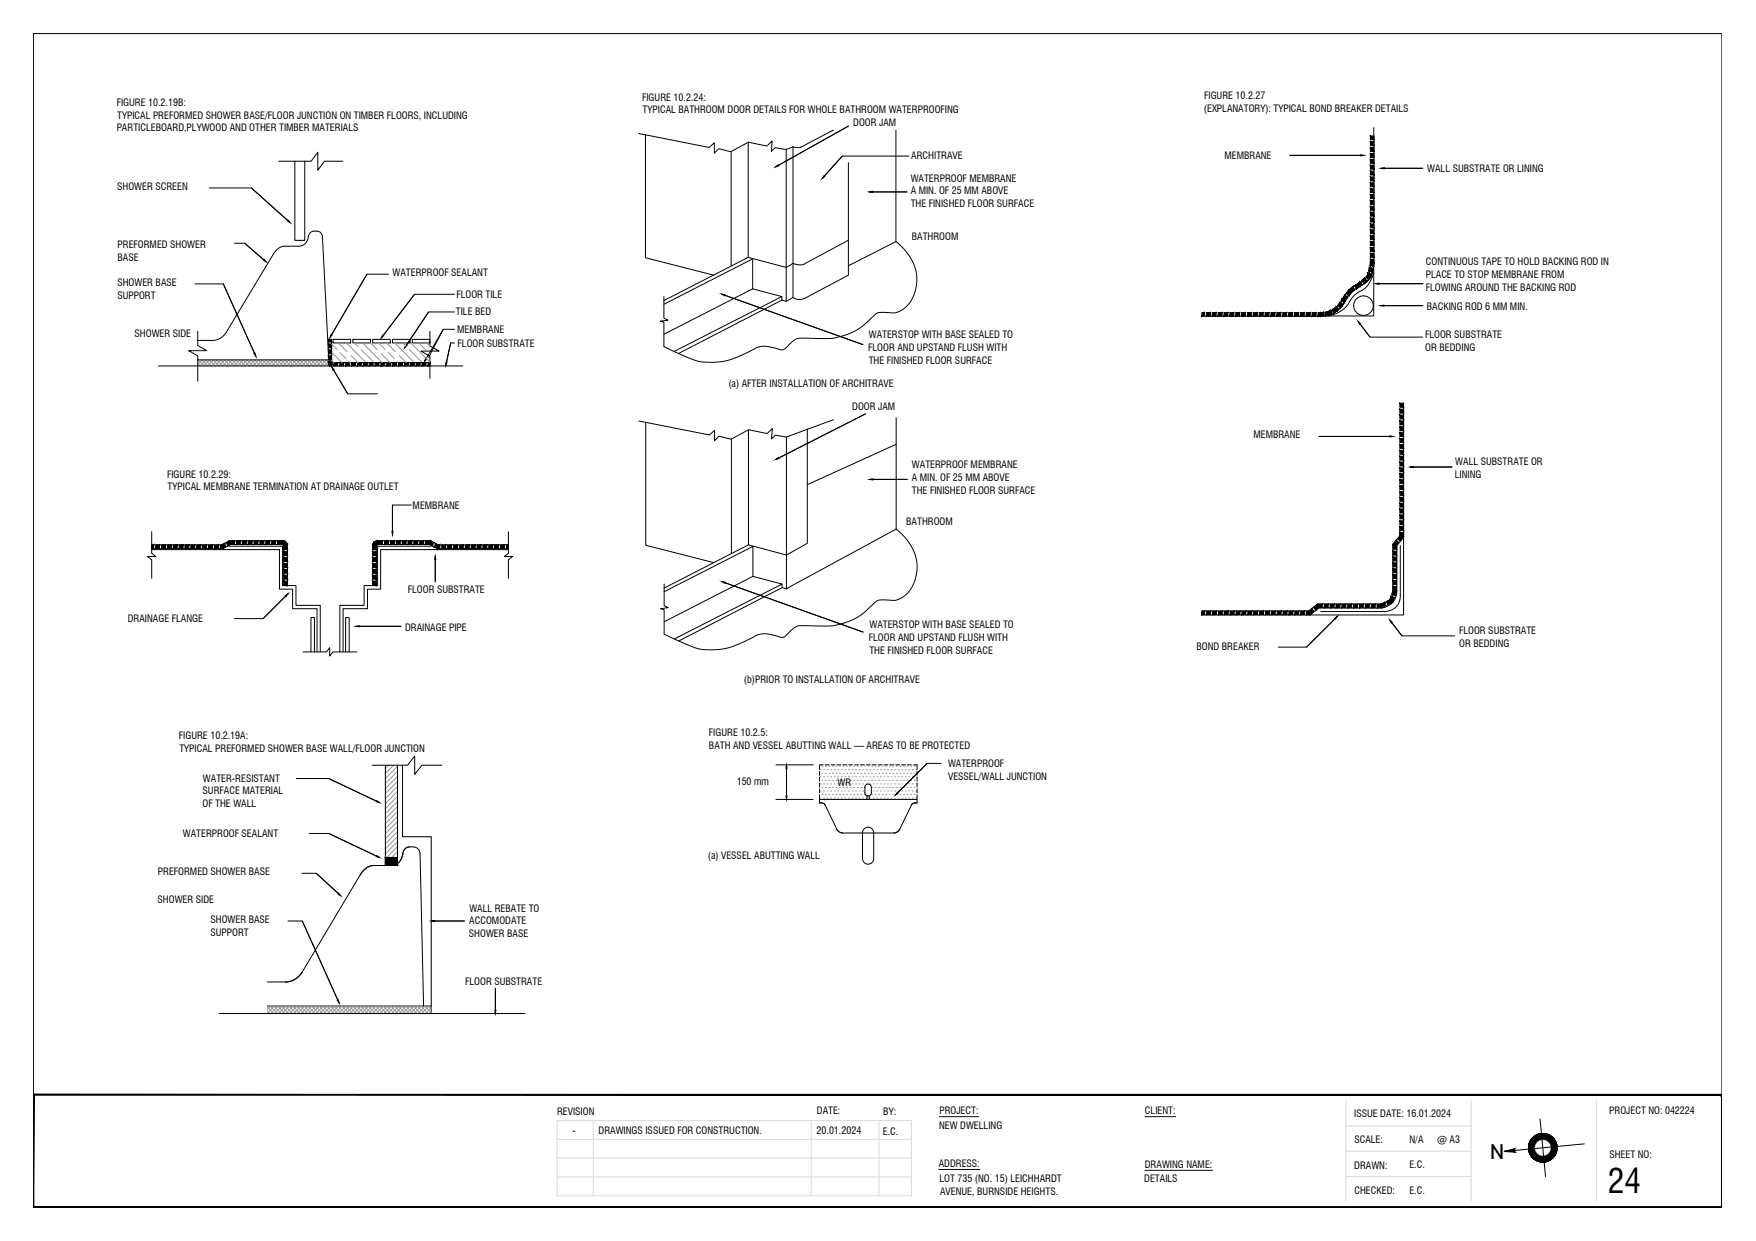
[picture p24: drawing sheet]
<svg xmlns="http://www.w3.org/2000/svg" width="420mm" height="297mm" viewBox="0 0 420 297" stroke-linecap="round" stroke-linejoin="round" font-family="sans-serif">
<defs><g id="words">
<text font-size="8" x="384.7" y="285.6">24</text>
<text font-size="5" x="356.5" y="277.5">N</text>
<g font-size="2.4">
<text x="288.1" y="23.8">FIGURE 10.2.27</text>
<text x="27.9" y="25.3">FIGURE 10.2.19B:</text>
<text x="28" y="28.4">TYPICAL PREFORMED SHOWER BASE/FLOOR JUNCTION ON TIMBER FLOORS, INCLUDING</text>
<text x="153.6" y="24.1">FIGURE 10.2.24:</text>
<text x="153.8" y="27.1">TYPICAL BATHROOM DOOR DETAILS FOR WHOLE BATHROOM WATERPROOFING</text>
<text x="288.1" y="26.8">(EXPLANATORY): TYPICAL BOND BREAKER DETAILS</text>
<text x="27.9" y="31.4">PARTICLEBOARD,PLYWOOD AND OTHER TIMBER MATERIALS</text>
<text x="204.2" y="30.2">DOOR JAM</text>
<text x="218.1" y="38">ARCHITRAVE</text>
<text x="293" y="38">MEMBRANE</text>
<text x="341.5" y="41.3">WALL SUBSTRATE OR LINING</text>
<text x="28" y="45.5">SHOWER SCREEN</text>
<text x="217.9" y="46.5">A MIN. OF 25 MM ABOVE</text>
<text x="217.9" y="43.5">WATERPROOF MEMBRANE</text>
<text x="217.9" y="49.6">THE FINISHED FLOOR SURFACE</text>
<text x="28.1" y="59.3">PREFORMED SHOWER</text>
<text x="218.2" y="57.4">BATHROOM</text>
<text x="28.1" y="62.4">BASE</text>
<text x="341.2" y="63.4">CONTINUOUS TAPE TO HOLD BACKING ROD IN</text>
<text x="28.1" y="68.4">SHOWER BASE</text>
<text x="28.1" y="71.5">SUPPORT</text>
<text x="93.9" y="66.2">WATERPROOF SEALANT</text>
<text x="109.2" y="71.3">FLOOR TILE</text>
<text x="341.1" y="66.5">PLACE TO STOP MEMBRANE FROM</text>
<text x="341.1" y="69.5">FLOWING AROUND THE BACKING ROD</text>
<text x="109.1" y="75.4">TILE BED</text>
<text x="341.4" y="74.1">BACKING ROD 6 MM MIN.</text>
<text x="32.2" y="80.6">SHOWER SIDE</text>
<text x="109.4" y="79.7">MEMBRANE</text>
<text x="109.5" y="83.1">FLOOR SUBSTRATE</text>
<text x="207.7" y="84">FLOOR AND UPSTAND FLUSH WITH</text>
<text x="207.9" y="80.9">WATERSTOP WITH BASE SEALED TO</text>
<text x="341" y="80.9">FLOOR SUBSTRATE</text>
<text x="341" y="84">OR BEDDING</text>
<text x="207.9" y="87">THE FINISHED FLOOR SURFACE</text>
<text x="174.3" y="92.6">(a) AFTER INSTALLATION OF ARCHITRAVE</text>
<text x="203.9" y="98.1">DOOR JAM</text>
<text x="299.9" y="104.9">MEMBRANE</text>
<text x="218.2" y="112.1">WATERPROOF MEMBRANE</text>
<text x="348.2" y="111.3">WALL SUBSTRATE OR</text>
<text x="40" y="114.3">FIGURE 10.2.29:</text>
<text x="40.1" y="117.4">TYPICAL MEMBRANE TERMINATION AT DRAINAGE OUTLET</text>
<text x="218.2" y="115.1">A MIN. OF 25 MM ABOVE</text>
<text x="218.2" y="118.2">THE FINISHED FLOOR SURFACE</text>
<text x="348.1" y="114.3">LINING</text>
<text x="98.7" y="121.8">MEMBRANE</text>
<text x="216.8" y="125.7">BATHROOM</text>
<text x="97.6" y="142">FLOOR SUBSTRATE</text>
<text x="30.6" y="149">DRAINAGE FLANGE</text>
<text x="96.9" y="151.1">DRAINAGE PIPE</text>
<text x="207.9" y="153.4">FLOOR AND UPSTAND FLUSH WITH</text>
<text x="208" y="150.4">WATERSTOP WITH BASE SEALED TO</text>
<text x="286.3" y="155.6">BOND BREAKER</text>
<text x="349.1" y="151.8">FLOOR SUBSTRATE</text>
<text x="349.2" y="154.8">OR BEDDING</text>
<text x="208" y="156.4">THE FINISHED FLOOR SURFACE</text>
<text x="178" y="163.4">(b)PRIOR TO INSTALLATION OF ARCHITRAVE</text>
<text x="42.8" y="176.9">FIGURE 10.2.19A:</text>
<text x="42.9" y="179.9">TYPICAL PREFORMED SHOWER BASE WALL/FLOOR JUNCTION</text>
<text x="169.6" y="176.2">FIGURE 10.2.5:</text>
<text x="169.6" y="179.2">BATH AND VESSEL ABUTTING WALL — AREAS TO BE PROTECTED</text>
<text x="226.8" y="183.5">WATERPROOF</text>
<text x="48.5" y="190.1">SURFACE MATERIAL</text>
<text x="48.6" y="187.1">WATER-RESISTANT</text>
<text x="176.3" y="187.8">150 mm</text>
<text x="200.4" y="188.2">WR</text>
<text x="226.9" y="186.6">VESSEL/WALL JUNCTION</text>
<text x="48.5" y="193.1">OF THE WALL</text>
<text x="43.8" y="200.4">WATERPROOF SEALANT</text>
<text x="37.8" y="209.6">PREFORMED SHOWER BASE</text>
<text x="169.4" y="205.6">(a) VESSEL ABUTTING WALL</text>
<text x="37.7" y="216.1">SHOWER SIDE</text>
<text x="50.4" y="221">SHOWER BASE</text>
<text x="112.3" y="221.3">ACCOMODATE</text>
<text x="112.3" y="218.2">WALL REBATE TO</text>
<text x="50.4" y="224">SUPPORT</text>
<text x="112.2" y="224.3">SHOWER BASE</text>
<text x="111.3" y="235.9">FLOOR SUBSTRATE</text>
<text x="133.3" y="266.8">REVISION</text>
<text x="195.5" y="266.8">DATE:</text>
<text x="211.3" y="266.8">BY:</text>
<text x="224.8" y="266.7">PROJECT:</text>
<text x="274" y="266.7">CLIENT:</text>
<text x="324" y="267.4">ISSUE DATE: 16.01.2024</text>
<text x="385" y="266.7">PROJECT NO: 042224</text>
<text x="137" y="271.5">-</text>
<text x="143.2" y="271.5">DRAWINGS ISSUED FOR CONSTRUCTION.</text>
<text x="195.4" y="271.5">20.01.2024</text>
<text x="211.2" y="271.6">E.C.</text>
<text x="224.7" y="270.3">NEW DWELLING</text>
<text x="324.1" y="273.5">SCALE:</text>
<text x="337.3" y="273.6">N/A</text>
<text x="343.9" y="273.5">@ A3</text>
<text x="224.6" y="279.4">ADDRESS:</text>
<text x="273.9" y="279.6">DRAWING NAME:</text>
<text x="324" y="279.7">DRAWN:</text>
<text x="337.2" y="279.7">E.C.</text>
<text x="385.1" y="277.2">SHEET NO:</text>
<text x="224.8" y="283">LOT 735 (NO. 15) LEICHHARDT</text>
<text x="224.9" y="286.1">AVENUE, BURNSIDE HEIGHTS.</text>
<text x="273.8" y="283">DETAILS</text>
<text x="324.1" y="285.7">CHECKED:</text>
<text x="337.2" y="285.7">E.C.</text>
</g>
</g></defs>
<!-- layer: XREF1|GRD-TILES -->
<g fill="none" stroke="#989898" stroke-width=".25">
<path d="M79.3 82.4l1.3 1.3M79.3 86.2l.6 .6M79.7 84.6l2.1 2.2M81 82.1l2 2.1M81.4 84.4l1.4 1.4M82.9 82.1l4.5 4.5M83.5 86.6l.3 .2M84 85.1l1.7 1.7M84.8 82.1l.9 .9M86.4 83.7l2.9 2.9M86.9 82.2l4.5 4.6M88.7 82.1l1.6 1.6"/>
<path d="M90.6 82.1l1.6 1.6M91.2 84.6l2.2 2.2M92.5 82.1l2.1 2.1M92.9 84.4l1.4 1.4M94.4 82.1l4.5 4.5M95.1 86.6l.2 .2M95.5 85.1l1.7 1.7M96.4 82.1l.8 .9M97.9 83.7l2.9 2.9M98.4 82.2l4.5 4.5M100.2 82.1l1.6 1.6M102.1 82.1l.8 .7"/>
<path d="M102.8 84.6l.1 .2M93 183.2l-.8 .7M94.2 183.2l-2 1.9M95.1 183.4l-2.9 2.9M95.1 184.6l-2.9 2.9M95.1 185.8l-2.9 2.9M95.1 187l-2.9 2.9M95.1 188.2l-2.9 2.9M95.1 189.4l-2.9 2.9M95.1 190.6l-2.9 2.9M95.1 191.8l-2.9 2.9M95.1 193l-2.9 2.9"/>
<path d="M95.1 194.2l-2.9 2.9M95.1 195.4l-2.9 2.9M95.1 196.6l-2.9 3M95.1 197.8l-2.9 3M95.1 199l-2.9 3M196.2 191h.1M196.2 189.3h.1M196.2 187.6h.1M196.2 185.9h.1M196.2 184.2h.1M196.6 190.2h.1M196.6 188.5h.1"/>
<path d="M196.6 186.8h.1M196.6 185.1h.1M196.6 183.4h.1M197.1 191h.1M197.1 189.3h.1M197.1 187.6h.1M197.1 185.9h.1M197.1 184.2h.1M197.5 190.2h.1M197.5 188.5h.1M197.5 186.8h.1M197.5 185.1h.1"/>
<path d="M197.5 183.4h.1M197.9 191h.1M197.9 189.3h.1M197.9 187.6h.1M197.9 185.9h.1M197.9 184.2h.1M198.3 190.2h.1M198.3 188.5h.1M198.3 186.8h.1M198.3 185.1h.1M198.3 183.4h.1M198.8 191h.1"/>
<path d="M198.8 189.3h.1M198.8 187.6h.1M198.8 185.9h.1M198.8 184.2h.1M199.2 190.2h.1M199.2 188.5h.1M199.2 186.8h.1M199.2 185.1h.1M199.2 183.4h.1M199.6 191h.1M199.6 189.3h.1M199.6 187.6h.1"/>
<path d="M199.6 185.9h.1M199.6 184.2h.1M200 190.2h.1M200 188.5h.1M200 186.8h.1M200 185.1h.1M200 183.4h.1M200.5 191h.1M200.5 189.3h.1M200.5 187.6h.1M200.5 185.9h.1M200.5 184.2h.1"/>
<path d="M200.9 190.2h.1M200.9 188.5h.1M200.9 186.8h.1M200.9 185.1h.1M200.9 183.4h.1M201.3 191h.1M201.3 189.3h.1M201.3 187.6h.1M201.3 185.9h.1M201.3 184.2h.1M201.7 190.2h.1M201.7 188.5h.1"/>
<path d="M201.7 186.8h.1M201.7 185.1h.1M201.7 183.4h.1M202.2 191h.1M202.2 189.3h.1M202.2 187.6h.1M202.2 185.9h.1M202.2 184.2h.1M202.6 190.2h.1M202.6 188.5h.1M202.6 186.8h.1M202.6 185.1h.1"/>
<path d="M202.6 183.4h.1M203 191h.1M203 189.3h.1M203 187.6h.1M203 185.9h.1M203 184.2h.1M203.4 190.2h.1M203.4 188.5h.1M203.4 186.8h.1M203.4 185.1h.1M203.4 183.4h.1M203.9 191h.1"/>
<path d="M203.9 189.3h.1M203.9 187.6h.1M203.9 185.9h.1M203.9 184.2h.1M204.3 190.2h.1M204.3 188.5h.1M204.3 186.8h.1M204.3 185.1h.1M204.3 183.4h.1M204.7 191h.1M204.7 189.3h.1M204.7 187.6h.1"/>
<path d="M204.7 185.9h.1M204.7 184.2h.1M205.1 190.2h.1M205.1 188.5h.1M205.1 186.8h.1M205.1 185.1h.1M205.1 183.4h.1M205.6 191h.1M205.6 189.3h.1M205.6 187.6h.1M205.6 185.9h.1M205.6 184.2h.1"/>
<path d="M206 190.2h.1M206 188.5h.1M206 186.8h.1M206 185.1h.1M206 183.4h.1M206.4 191h.1M206.4 189.3h.1M206.4 187.6h.1M206.4 185.9h.1M206.4 184.2h.1M206.8 190.2h.1M206.8 188.5h.1"/>
<path d="M206.8 186.8h.1M206.8 185.1h.1M206.8 183.4h.1M207.3 187.6h.1M207.3 185.9h.1M207.3 184.2h.1M207.3 191h.1M207.7 186.8h.1M207.7 185.1h.1M207.7 183.4h.1M208.1 187.6h.1M208.1 185.9h.1"/>
<path d="M208.1 184.2h.1M208.1 191h.1M208.5 190.2h.1M208.5 188.5h.1M208.5 186.8h.1M208.5 185.1h.1M208.5 183.4h.1M209 189.3h.1M209 187.6h.1M209 185.9h.1M209 184.2h.1M209 191h.1"/>
<path d="M209.4 190.2h.1M209.4 188.5h.1M209.4 186.8h.1M209.4 185.1h.1M209.4 183.4h.1M209.8 189.3h.1M209.8 187.6h.1M209.8 185.9h.1M209.8 184.2h.1M209.8 191h.1M210.2 190.2h.1M210.2 188.5h.1"/>
<path d="M210.2 186.8h.1M210.2 185.1h.1M210.2 183.4h.1M210.7 189.3h.1M210.7 187.6h.1M210.7 185.9h.1M210.7 184.2h.1M210.7 191h.1M211.1 190.2h.1M211.1 188.5h.1M211.1 186.8h.1M211.1 185.1h.1"/>
<path d="M211.1 183.4h.1M211.5 189.3h.1M211.5 187.6h.1M211.5 185.9h.1M211.5 184.2h.1M211.5 191h.1M211.9 190.2h.1M211.9 188.5h.1M211.9 186.8h.1M211.9 185.1h.1M211.9 183.4h.1M212.4 189.3h.1"/>
<path d="M212.4 187.6h.1M212.4 185.9h.1M212.4 184.2h.1M212.4 191h.1M212.8 190.2h.1M212.8 188.5h.1M212.8 186.8h.1M212.8 185.1h.1M212.8 183.4h.1M213.2 189.3h.1M213.2 187.6h.1M213.2 185.9h.1"/>
<path d="M213.2 184.2h.1M213.2 191h.1M213.6 190.2h.1M213.6 188.5h.1M213.6 186.8h.1M213.6 185.1h.1M213.6 183.4h.1M214.1 189.3h.1M214.1 187.6h.1M214.1 185.9h.1M214.1 184.2h.1M214.1 191h.1"/>
<path d="M214.5 190.2h.1M214.5 188.5h.1M214.5 186.8h.1M214.5 185.1h.1M214.5 183.4h.1M214.9 189.3h.1M214.9 187.6h.1M214.9 185.9h.1M214.9 184.2h.1M214.9 191h.1M215.3 190.2h.1M215.3 188.5h.1"/>
<path d="M215.3 186.8h.1M215.3 185.1h.1M215.3 183.4h.1M215.8 189.3h.1M215.8 187.6h.1M215.8 185.9h.1M215.8 184.2h.1M215.8 191h.1M216.2 190.2h.1M216.2 188.5h.1M216.2 186.8h.1M216.2 185.1h.1"/>
<path d="M216.2 183.4h.1M216.6 189.3h.1M216.6 187.6h.1M216.6 185.9h.1M216.6 184.2h.1M216.6 191h.1M217 190.2h.1M217 188.5h.1M217 186.8h.1M217 185.1h.1M217 183.4h.1M217.5 189.3h.1"/>
<path d="M217.5 187.6h.1M217.5 185.9h.1M217.5 184.2h.1M217.5 191h.1M217.9 190.2h.1M217.9 188.5h.1M217.9 186.8h.1M217.9 185.1h.1M217.9 183.4h.1M218.3 189.3h.1M218.3 187.6h.1M218.3 185.9h.1"/>
<path d="M218.3 184.2h.1M218.3 191h.1M218.7 190.2h.1M218.7 188.5h.1M218.7 186.8h.1M218.7 185.1h.1M218.7 183.4h.1M219.2 189.3h.1M219.2 187.6h.1M219.2 185.9h.1M219.2 184.2h.1M219.2 191h.1"/>
<path d="M95.1 202.7l-2.6 2.5M95.1 200.3l-2.9 2.9M95.1 201.5l-2.9 2.9M95.1 203.9l-1.4 1.3M95.1 205.1l-.2 .1"/>
</g>
<!-- layer: XREF1|PDF10_Default -->
<path d="M185.7 183.1h8.9M185.7 191.3h8.9M188.2 183.1v8.2M196.1 191.3h23.3v.9h-.8l-.4 .4-3 6-.8 .7-.5 .1h-12.3l-.7-.2-.6-.5-2.9-6.1-.5-.4h-.8zM206.6 198.5a1.34 1.34 0 0 1 1.5-.4 1.34 1.34 0 0 1 1 1.2v6.2a1.34 1.34 0 0 1-1.4 1.3 1.34 1.34 0 0 1-1.3-1.3v-6.2zM207.2 187.9a.78 .78 0 0 1 .8-.2 .78 .78 0 0 1 .5 .7v1.4a.78 .78 0 0 1-.8 .7 .78 .78 0 0 1-.8-.7v-1.4zM207.4 190.5v.8M208 190.5v.8M225.2 182.7h-3.4l-7.5 7.6" fill="none" stroke="#000" stroke-width=".24"/>
<!-- layer: XREF1|PDF14_Default -->
<g fill="none" stroke="#000" stroke-width=".24">
<path d="M70.9 186.4h7.8l12.1 5.7M74 199.5h4.7l12.1 5.8M89 183.2h8.5l1.7-2.2v4.3l1.8-2.1h4.7M92.2 183.2v24h2.9v-24M96.3 183.2v17.1h6.9v42.3h-39.2M72.2 209h3.5l5.8 5.4M92.2 205.2h2.9v2h-2.9zM64 235h5l1.3-.5 1.1-.8 .9-1 14.4-24.1 1.1-.9 1-.5h4.9l1.1-.4 1.1-1.1 .9-2.4 .5-.4 .6-.2a1.98 1.98 0 0 1 2.6 1.6l.9 36.5M68.9 220.4h3.4l8.8 19.7M103.2 220.4h7.9M118.5 236.5v6.1M52.5 242.6h73.1"/>
<path d="M64 240.8h39.2"/>
</g>
<!-- layer: XREF1|PDF16_Default -->
<path d="M92.2 205.2l2.9 2v-2zM92.2 205.2l2.9 2h-2.9z" fill="#000" stroke="#000" stroke-width=".24"/>
<!-- layer: 0 -->
<g fill="none" stroke="#989898" stroke-width=".25">
<path d="M47.3 87l.6 .6M47.4 86.1l1.4 1.5M47.5 86.1l-.2 .2M48.3 86.1l1.4 1.5M48.4 86.1l-1.1 1.1M49.2 86.1l1.4 1.5M49.3 86.1l-1.5 1.5M50.1 86.1l1.4 1.5M50.2 86.1l-1.5 1.5M51 86.1l1.4 1.5M51.1 86.1l-1.5 1.5M51.9 86.1l1.4 1.5"/>
<path d="M52 86.1l-1.5 1.5M52.8 86.1l1.4 1.5M52.9 86.1l-1.5 1.5M53.7 86.1l1.4 1.5M53.8 86.1l-1.4 1.5M54.6 86.1l1.4 1.5M54.7 86.1l-1.4 1.5M55.5 86.1l1.4 1.5M55.6 86.1l-1.4 1.5M56.4 86.1l1.4 1.5M56.5 86.1l-1.4 1.5M57.3 86.1l1.4 1.5"/>
<path d="M57.4 86.1l-1.4 1.5M58.2 86.1l1.4 1.5M58.3 86.1l-1.4 1.5M59.1 86.1l1.4 1.5M59.2 86.1l-1.4 1.5M60 86.1l1.4 1.5M60.1 86.1l-1.4 1.5M60.9 86.1l1.4 1.5M61 86.1l-1.4 1.5M61.8 86.1l1.4 1.5M61.9 86.1l-1.4 1.5M62.7 86.1l1.4 1.5"/>
<path d="M62.8 86.1l-1.4 1.5M63.6 86.1l1.4 1.5M63.7 86.1l-1.4 1.5M64.5 86.1l1.4 1.5M64.6 86.1l-1.4 1.5M65.4 86.1l1.4 1.5M65.5 86.1l-1.4 1.5M66.3 86.1l1.4 1.5M66.4 86.1l-1.4 1.5M67.2 86.1l1.4 1.5M67.3 86.1l-1.4 1.5M68.1 86.1l1.4 1.5"/>
<path d="M68.2 86.1l-1.4 1.5M69 86.1l1.5 1.5M69.1 86.1l-1.4 1.5M69.9 86.1l1.5 1.5M70 86.1l-1.4 1.5M70.8 86.1l1.5 1.5M70.9 86.1l-1.4 1.5M71.7 86.1l1.5 1.5M71.8 86.1l-1.4 1.5M72.6 86.1l1.5 1.5M72.7 86.1l-1.4 1.5M73.5 86.1l1.5 1.5"/>
<path d="M73.6 86.1l-1.4 1.5M74.4 86.1l1.5 1.5M74.5 86.1l-1.4 1.5M75.3 86.1l1.5 1.5M75.4 86.1l-1.4 1.5M76.2 86.1l1.5 1.5M76.3 86.1l-1.4 1.5M77.1 86.1l1.5 1.5M77.2 86.1l-1.4 1.5M78 86.1l1 1M78.1 86.1l-1.4 1.5M78.9 86.1l.1 .1"/>
<path d="M79 87.1l-.5 .5M79 86.2l-1.4 1.4M64 241l1.5 1.6M64 241.9l.6 .7M64.6 240.8l1.8 1.8M64.8 240.8l-.8 .8M65.5 240.8l1.8 1.8M65.7 240.8l-1.7 1.7M66.4 240.8l1.8 1.8M66.6 240.8l-1.8 1.8M67.3 240.8l1.8 1.8M67.5 240.8l-1.8 1.8"/>
<path d="M68.2 240.8l1.8 1.8M68.4 240.8l-1.8 1.8M69.1 240.8l1.8 1.8M69.3 240.8l-1.8 1.8M70 240.8l1.8 1.8M70.2 240.8l-1.8 1.8M70.9 240.8l1.8 1.8M71.1 240.8l-1.8 1.8M71.8 240.8l1.8 1.8M72 240.8l-1.8 1.8M72.7 240.8l1.8 1.8M72.9 240.8l-1.8 1.8"/>
<path d="M73.6 240.8l1.8 1.8M73.8 240.8l-1.8 1.8M74.5 240.8l1.8 1.8M74.7 240.8l-1.8 1.8M75.4 240.8l1.8 1.8M75.6 240.8l-1.8 1.8M76.3 240.8l1.8 1.8M76.5 240.8l-1.8 1.8M77.2 240.8l1.8 1.8M77.4 240.8l-1.8 1.8M78.1 240.8l1.8 1.8M78.3 240.8l-1.8 1.8"/>
<path d="M79 240.8l1.8 1.8M79.2 240.8l-1.8 1.8M79.9 240.8l1.8 1.8M80.1 240.8l-1.8 1.8M80.8 240.8l1.8 1.8M81 240.8l-1.8 1.8M81.7 240.8l1.8 1.8M81.9 240.8l-1.8 1.8M82.6 240.8l1.8 1.8M82.8 240.8l-1.8 1.8M83.6 240.8l1.7 1.8M83.7 240.8l-1.8 1.8"/>
<path d="M84.5 240.8l1.7 1.8M84.6 240.8l-1.8 1.8M85.4 240.8l1.7 1.8M85.5 240.8l-1.8 1.8M86.3 240.8l1.7 1.8M86.4 240.8l-1.8 1.8M87.2 240.8l1.7 1.8M87.3 240.8l-1.8 1.8M88.1 240.8l1.7 1.8M88.2 240.8l-1.8 1.8M89 240.8l1.7 1.8M89.1 240.8l-1.8 1.8"/>
<path d="M89.9 240.8l1.8 1.8M90 240.8l-1.8 1.8M90.8 240.8l1.8 1.8M90.9 240.8l-1.8 1.8M91.7 240.8l1.8 1.8M91.8 240.8l-1.8 1.8M92.6 240.8l1.8 1.8M92.7 240.8l-1.8 1.8M93.5 240.8l1.8 1.8M93.6 240.8l-1.8 1.8M94.4 240.8l1.8 1.8M94.5 240.8l-1.8 1.8"/>
<path d="M95.3 240.8l1.8 1.8M95.4 240.8l-1.8 1.8M96.2 240.8l1.8 1.8M96.3 240.8l-1.8 1.8M97.1 240.8l1.8 1.8M97.2 240.8l-1.8 1.8M98 240.8l1.8 1.8M98.1 240.8l-1.8 1.8M98.9 240.8l1.8 1.8M99 240.8l-1.7 1.8M99.8 240.8l1.8 1.8M99.9 240.8l-1.7 1.8"/>
<path d="M100.7 240.8l1.8 1.8M100.8 240.8l-1.7 1.8M101.6 240.8l1.6 1.6M101.7 240.8l-1.7 1.8M102.5 240.8l.7 .7M102.6 240.8l-1.7 1.8M103.2 242.1l-.5 .5M103.2 241.2l-1.4 1.4"/>
</g>
<!-- layer: XREF1|PDF15_Default -->
<g fill="none" stroke="#000" stroke-width=".24">
<path d="M66.7 38.6h7.8l1.5-2.2v4.3l1.6-2.1h4.4M70.5 38.6v18.9h2.4v-18.9M50.1 45h10l9.3 8.3M56.1 58.2h2.4l5.2 4.5M46.6 68h6.8l7.8 17.3M47.3 79.3v3.4l2.2 1.2h-4.3l2.1 1.3v6M93 65.6h-5.2l-8.8 15.1M102.9 79.3v3.5l2.1 1.2h-4.3l2.2 1.3v5.2M108.7 74.7h-6.2l-5.6 8.5M108.7 70.4h-9.5l-8 10.5M108.7 78.8h-2.6l-3.5 6.7M37.9 87.6h72.9"/>
<path d="M47.3 81.5l4.1-.1 1.1-.3 .9-.7 .7-.8 11.8-19.5 .8-.7 1-.4 3.9-.1 .9-.2 .9-.9 .7-1.9 .9-.6a1.77 1.77 0 0 1 2.2 1.3l1.5 29.5M47.3 86.1h32M79 85.8v1.4h1.2M79.3 81.2v5.6h23.6M79.4 87.9l3.8 6.4h7.1M79.7 81.2h4.2v.9h-4.2zM84.4 81.2h4.2v.9h-4.2zM89.2 81.2h4.2v.9h-4.2zM93.9 81.2h4.2v.9h-4.2zM98.6 81.2h4.3v.9h-4.3zM108.7 82.1h-.9l-1.1 5.4"/>
</g>
<!-- layer: XREF1|PDF17_Default -->
<g fill="none" stroke="#000" stroke-width=".24">
<path d="M154.4 32.3v29.4l16.4 4.2M174.9 36.3v27.3M179 34v27.6l-20.1 10.3M188.1 35.8v36.3M189.7 35.2v36l.8 .4 1 .1 1.1-.3 10.4-5.5v-27M199.4 31.1l-8.1 4.2-1.5-.1-1.8 .6-2.5-.5-.9 .9 .1-2.5-1.2 1.3-4.4-1-4.3 2.3-2.8-.7-1.1 1.1v-2.5l-1.2 1.1-16.9-3.3M203 30.2l-17.4 9.7M214.4 31.1v26.7l-11.4 5.8M217.5 37.4h-16l-4.8 5.3M203 57.5l-11.1 5.9h-1l-1.2-.4-1.6 1-9.1-2.4M208 45.9h9M214.4 57.8l1.5 1.4 1.5 1.8 1.1 1.9 .6 1.8 .3 1.8-.2 1.9-.5 2-.8 1.7-1.2 1.4-1.4 1-1.2 .4-2.8-.1-1.3 .1-3.5 3-1.5 1.1-2.2 1-3.2 .9-8.5 .1-1.2 .5-2 1.9-.6 .3-3.8-.8h-1.4l-1.1 .4-4.5 2.1-2.6 .9-3.2 .4-3.5-.2-3.2-1.1-5.1-2.4v-5.9l-.9-.2 1.8-.3-.9-.4v-5.2"/>
<path d="M158.9 72.8l21.2-10.8v7.1l-21.2 10.9M172.7 70.4l33.8 12.1M180.1 69.1l7 1.9-25.8 13.1M187.1 71v.8M189.7 71.2l-1.6 .9-1-.3-24.8 12.8M207.1 99.1l-21.5 10.9M214.4 100v26.6M152.9 100.8l16.9 3.3 1.2-1.1v2.5l1-1.1 2.9 .7 4.2-2.2 4.4 .9 1.3-1.2-.2 2.4 .9-.8 2.6 .4M154.5 101.1v29.4l16.3 4.2M175 105.1v27.3M179.1 102.9v27.5l-20.2 10.4M193.2 102.7v27.3l-5 2.9-9.1-2.5"/>
<path d="M199.4 100.4l-11.2 4.2v36.3M208 114.7h9.1M214.4 106.3l-21.2 9.7M172.7 139.2l33.8 12.1M180.1 138l7 1.8-25.7 13.1M187.1 139.8v.9M214.4 126.6l1.6 1.5 1.5 1.8 1 1.8 .7 1.8 .2 1.8-.1 1.9-.5 2-.8 1.7-1.2 1.4-1.5 1-1.2 .4-2.9-.1-1.2 .1-3.4 3-1.5 1.1-2.3 1-3.1 .9-8.6 .1-1.2 .5-2 2-.5 .2-3.8-.8h-1.4l-1.1 .4-4.5 2.1-2.6 .9-3.2 .4-3.6-.2-3.3-1.2-5-2.3v-5.9l-.8-.2 1.8-.3-1-.4v-5.2M214.4 126.6l-26.2 14.3-1.1-.2-24.7 12.7M158.9 141.6l21.2-10.8v7.2l-21.2 10.8"/>
</g>
<!-- layer: XREF1|PDF18_Default -->
<g fill="none" stroke="#000" stroke-width=".24">
<path d="M308.6 37.2h17.8M328.7 30.5v45.1h-41.1M330.4 40.3h10M315.9 74.9l2.5-.4 1.7-1.3 .7-.8 1.1-1.9 1-1.2 1.1-.9 2-1 .9-.8 .8-1.5 .3-2.2h.7l-.2 2.1-.9 1.9-1.2 1-1.8 1-1.2 1-1.1 1.2-.9 1.8-1 1-1.3 1-1.4 .5-1.7 .2zM319.7 74.1l-1.7 .9-2.3 .3M324.9 76.9l2.9 3.8h12.6M328.7 65.2l-.6 1.6-.9 1.6-.9 .9-2.3 1.4-2.2 3-1.9 1.2-2.2 .7M329.1 67.9h11.3M330.3 73.2h10.1M335.8 96.4v50.8h-48.2M337.4 111.8h10M335.1 130.6l-.1 12.4-.3 1.4-.9 1.1-1.1 .6-1.4 .3h-15.3"/>
<path d="M287.6 146.3h25.5l2.2-1.7h15.3l.7-.2 1.3-.9 .6-1.3 .1-11.9 1.7-2v-1.9h.8v2.2l-1.6 2v11.4l-.4 1.3-.8 1.1-1.2 .8-1.4 .3h-14.8l-2.3 1.8M320 147.5l-7.4 7.4h-6.7M332.6 148.4l2.8 3.8h12.6"/>
<circle cx="326.2" cy="73.2" r="2.34"/>
</g>
<!-- layer: XREF1|GRD-TXTNT -->
<g fill="none" stroke="#000" stroke-width=".24">
<path d="M201.5 37.4l-4.3 4.7M203 30.2l-16.7 9.4M308.6 37.2h17M58.5 58.2l4.6 3.9M60.1 45l8.7 7.7M208.8 45.9h8.2M331.2 40.3h9.2M53.4 68l7.5 16.6M87.8 65.6l-8.4 14.5M99.2 70.4l-7.5 9.9M102.5 74.7l-5.2 7.8M106.1 78.8l-4.2 7.1"/>
<path d="M173.4 70.7l33.1 11.8M325.4 77.5l2.4 3.2M329.9 67.9h10.5M331.1 73.2h9.3M79.8 88.6l3.4 5.7M107.8 82.1l-1 4.6M207.1 99.1l-20.8 10.5M208.8 114.7h8.3M315.6 104.5h17.8M338.2 111.8h9.2M93.9 120.9v6.3M104.1 133.9v5.3"/>
<path d="M173.5 139.5l33 11.8M68.3 142.7l-5.3 5.4M85.9 149.9h10M319.5 148.1l-6.9 6.8M333 149.1l2.4 3.1M78.7 186.4l11.4 5.4M78.7 199.5l11.4 5.4M188.2 183.1v8.2M221.8 182.7l-7 7M75.7 209l5.2 4.9M72.3 220.4l8.5 18.9M104 220.4h7.1"/>
<path d="M118.5 236.5v5.3"/>
</g>
<!-- layer: XREF1|PDF19_Default -->
<g fill="none" stroke="#000" stroke-width=".24">
<path d="M36.3 130.4h16.8l1.8-.9h13.1l.6 .4 .2 .7v9.6h-.9v-9.5l-.2-.4h-12.6l-1.8 1h-17zM36.3 127.3v5.1l1 .8h-2l1 .8v4.4M36.3 131.6h30.6v9.4h3.1v4.7h5.9v10.3M54.7 130.8h12.9v9.4h3.2v4.7h5.8v11.1M67.5 129.9l.6 .2 .3 .4M89.5 129.8l.8-.4 12.7 .1 1.8 .9h16.8v.9h-17l-1.8-1h-12.6l-.2 .4v9.5h-.9v-9.5zM90.4 129.9l-.6 .2-.2 .4M98.4 120.9h-4.5v7.1M103.2 130.8h-12.9v9.4h-3.2v4.7h-5.8v11.1M104.1 133.1v6.1M121.6 127.3v5.1l-.9 .8h1.9l-1 .8v4.4M121.6 131.6h-30.5v9.4h-3.2v4.7h-5.8v10.3"/>
<path d="M68.9 142.1l-5.9 6h-6.9M72.5 156h5.6l.8-1v2l.8-1h5.7M74.4 156v-8.2h.8v8.2M82.7 156v-8.2h.8v8.2M85.1 149.9h10.8"/>
</g>
<!-- layer: XREF1|GRD-TXTNT -->
<g fill="#000" stroke="#000" stroke-width=".24">
<path d="M185.6 39.9l.6-.5 .1 .3zM325.6 37.1l.8 .1-.8 .1zM68.9 52.7l.5 .6-.7-.5zM197.1 42.1l.2 .1-.6 .5zM208 45.9l.8-.1v.3zM330.4 40.3l.8-.2v.3zM63.1 62l.6 .7-.7-.5zM172.7 70.4l.8 .1-.1 .3zM324.9 76.9l.6 .6-.2 .1zM329.1 67.9l.8-.1v.2zM330.3 73.2l.8-.2v.3zM60.8 84.6l.2-.1 .2 .8z"/>
<path d="M79.3 80l.2 .1-.5 .6zM79.4 87.9l.5 .6-.2 .1zM91.6 80.2l.2 .1-.6 .6zM97.2 82.5l.2 .1-.5 .6zM101.8 85.8l.3 .1-.6 .7zM106.7 86.7h.3l-.3 .8zM185.6 110l.7-.5 .1 .2zM208 114.7l.8-.1v.3zM332.6 104.3l.8 .2-.8 .1zM337.4 111.8l.8-.1v.2zM93.8 127.2h.2l-.1 .8zM104.1 133.1l.2 .8h-.3z"/>
<path d="M172.7 139.2l.8 .2-.1 .2zM68.3 142.6l.6-.5-.5 .7zM85.1 149.9l.8-.1v.2zM319.4 148l.6-.5-.5 .7zM332.6 148.4l.5 .6-.2 .1zM90.1 191.6l.7 .5-.8-.2zM188.2 183.1l.1 .8h-.2zM188.1 190.5h.2l-.1 .8zM214.7 189.6l.2 .2-.6 .5zM81 213.8l.5 .6-.7-.4zM90.1 204.8l.7 .5-.8-.3zM80.7 239.4l.2-.1 .2 .8z"/>
<path d="M103.2 220.4l.8-.1v.3zM118.4 241.8h.3l-.2 .8z"/>
</g>
<!-- layer: XREF1|PDF7_Default -->
<g fill="none" stroke="#000" stroke-width=".24">
<path d="M196.1 184.6v1M196.1 186v1M196.1 187.4v1M196.1 188.8v1M196.1 190.3v1M197 183.1h-.9v1.1M197.4 183.1h1M198.8 183.1h1M200.3 183.1h.9M201.7 183.1h.9M203.1 183.1h.9M204.5 183.1h.9"/>
<path d="M205.9 183.1h.9M207.3 183.1h.9M208.7 183.1h.9M210.1 183.1h.9M211.5 183.1h.9M212.9 183.1h.9M214.3 183.1h1M215.7 183.1h1M217.1 183.1h1M218.5 183.1h.9v1.1M219.4 184.6v1M219.4 186v1"/>
<path d="M219.4 187.4v1M219.4 188.8v1M219.4 190.3v1"/>
</g>
<!-- layer: XREF1|GRD-WAL3 -->
<g fill="#000" stroke="#000" stroke-width=".24">
<path d="M327.9 32.5l.9 .9v-.9zM327.9 32.5l.9 .9h-.9z"/>
<path d="M327.9 33.9l.9 1v-1zM327.9 33.9l.9 1h-.9z"/>
<path d="M327.9 35.3l.9 1v-1zM327.9 35.3l.9 1h-.9z"/>
<path d="M327.9 36.7l.9 1v-1zM327.9 36.7l.9 1h-.9z"/>
<path d="M327.9 38.1l.9 1v-1zM327.9 38.1l.9 1h-.9z"/>
<path d="M327.9 39.5l.9 1v-1zM327.9 39.5l.9 1h-.9z"/>
<path d="M327.9 40.9l.9 1v-1zM327.9 40.9l.9 1h-.9z"/>
<path d="M327.9 42.4l.9 .9v-.9zM327.9 42.4l.9 .9h-.9z"/>
<path d="M327.9 43.8l.9 .9v-.9zM327.9 43.8l.9 .9h-.9z"/>
<path d="M327.9 45.2l.9 .9v-.9zM327.9 45.2l.9 .9h-.9z"/>
<path d="M327.9 46.6l.9 .9v-.9zM327.9 46.6l.9 .9h-.9z"/>
<path d="M327.9 48l.9 .9v-.9zM327.9 48l.9 .9h-.9z"/>
<path d="M327.9 49.4l.9 .9v-.9zM327.9 49.4l.9 .9h-.9z"/>
<path d="M327.9 50.8l.9 .9v-.9zM327.9 50.8l.9 .9h-.9z"/>
<path d="M327.9 52.2l.9 .9v-.9zM327.9 52.2l.9 .9h-.9z"/>
<path d="M327.9 53.6l.9 .9v-.9zM327.9 53.6l.9 .9h-.9z"/>
<path d="M327.9 55l.9 .9v-.9zM327.9 55l.9 .9h-.9z"/>
<path d="M327.9 56.4l.9 1v-1zM327.9 56.4l.9 1h-.9z"/>
<path d="M327.9 57.8l.9 1v-1zM327.9 57.8l.9 1h-.9z"/>
<path d="M327.9 59.2l.9 1v-1zM327.9 59.2l.9 1h-.9z"/>
<path d="M288.2 74.8l-.6 .9h.6zM287.6 74.8h.6l-.6 .9z"/>
<path d="M288.6 75.7h1v-.9zM288.6 74.8h1l-1 .9z"/>
<path d="M290 75.7h1v-.9zM290 74.8h1l-1 .9z"/>
<path d="M291.5 75.7h.9v-.9zM291.5 74.8h.9l-.9 .9z"/>
<path d="M292.9 75.7h.9v-.9zM292.9 74.8h.9l-.9 .9z"/>
<path d="M294.3 75.7h.9v-.9zM294.3 74.8h.9l-.9 .9z"/>
<path d="M295.7 75.7h.9v-.9zM295.7 74.8h.9l-.9 .9z"/>
<path d="M297.1 75.7h.9v-.9zM297.1 74.8h.9l-.9 .9z"/>
<path d="M298.5 75.7h.9v-.9zM298.5 74.8h.9l-.9 .9z"/>
<path d="M299.9 75.7h.9v-.9zM299.9 74.8h.9l-.9 .9z"/>
<path d="M301.3 75.7h.9v-.9zM301.3 74.8h.9l-.9 .9z"/>
<path d="M302.7 75.7h.9v-.9zM302.7 74.8h.9l-.9 .9z"/>
<path d="M304.1 75.7h.9v-.9zM304.1 74.8h.9l-.9 .9z"/>
<path d="M305.5 75.7h1v-.9zM305.5 74.8h1l-1 .9z"/>
<path d="M306.9 75.7h1v-.9zM306.9 74.8h1l-1 .9z"/>
<path d="M308.3 75.7h1v-.9zM308.3 74.8h1l-1 .9z"/>
<path d="M309.7 75.7h1v-.9zM309.7 74.8h1l-1 .9z"/>
<path d="M311.1 75.7h1v-.9zM311.1 74.8h1l-1 .9z"/>
<path d="M312.5 75.7h1v-.9zM312.5 74.8h1l-1 .9z"/>
<path d="M314 75.7h.9v-.9zM314 74.8h.9l-.9 .9z"/>
<path d="M316 74.8l-.6 .9h.6zM315.4 74.8h.6l-.6 .9z"/>
<path d="M316.6 74.7l-.6 1 .7-.1zM315.9 74.8l.7-.1-.6 1z"/>
<path d="M317.8 74.6l-.6 1 .7-.1zM317.1 74.7l.7-.1-.6 1z"/>
<path d="M318.3 74.3l-.3 1.1 .7-.3zM317.6 74.6l.7-.3-.3 1.1z"/>
<path d="M319.5 73.7l-.3 1.2 .7-.4zM318.8 74.1l.7-.4-.3 1.2z"/>
<path d="M319.7 73.4l.3 1 .3-.3zM319.4 73.8l.3-.4 .3 1z"/>
<path d="M320.4 72.7l.3 1 .4-.3zM320.1 73.1l.3-.4 .3 1z"/>
<path d="M320.6 72.4l.5 .9 .3-.5zM320.6 72.4l.5 .9-.7-.5z"/>
<path d="M321.1 71.5l.5 .9 .3-.4zM321.1 71.5l.5 .9-.7-.4z"/>
<path d="M321.8 70.7l.1 1.3 .6-.8zM321.8 70.7l.1 1.3-.7-.5z"/>
<path d="M322.7 69.4l.1 1.4 .6-.9zM322.7 69.4l.1 1.4-.7-.5z"/>
<path d="M323.7 68.7l-.4 1.3 .9-.6zM322.8 69.3l.9-.6-.4 1.3z"/>
<path d="M324.9 67.8l-.3 1.4 .9-.6zM324.1 68.4l.8-.6-.3 1.4z"/>
<path d="M325.4 67.4l.1 1.1 .5-.4zM324.9 67.9l.5-.5 .1 1.1z"/>
<path d="M326.5 66.5l-.2 1.3 .7-.6zM325.7 67.1l.8-.6-.2 1.3z"/>
<path d="M327.3 65.8l.1 1.1 .5-.4zM326.8 66.2l.5-.4 .1 1.1z"/>
<path d="M327.3 65.4l.7 .9 .2-.7zM327.3 65.4l.7 .9-.9-.3z"/>
<path d="M327.6 64l.7 1.1 .2-.9zM327.6 64l.7 1.1-.9-.2z"/>
<path d="M327.9 62.8l.7 .9 .2-.7zM327.9 62.8l.7 .9-.9-.2z"/>
<path d="M327.9 60.6l.9 1v-1zM327.9 60.6l.9 1h-.9z"/>
<path d="M327.9 62l.9 .9v-.9zM327.9 62l.9 .9h-.9z"/>
<path d="M79 86.8v.8l.4-.8zM79.4 86.8v.8h-.4z"/>
<path d="M78.6 81.2l.7 .7v-.7zM78.6 81.2l.7 .7h-.7z"/>
<path d="M78.6 82.3l.7 1v-1zM78.6 82.3l.7 1h-.7z"/>
<path d="M78.6 83.7l.7 1v-1zM78.6 83.7l.7 1h-.7z"/>
<path d="M78.6 85.1l.7 1v-1zM78.6 85.1l.7 1h-.7z"/>
<path d="M78.6 86.6l.7 .6v-.6zM78.6 86.6l.7 .6h-.7z"/>
<path d="M79.9 86.8v.8l.9-.8zM79.9 87.6l.9-.8v.8z"/>
<path d="M81.3 86.8v.8l.9-.8zM81.3 87.6l.9-.8v.8z"/>
<path d="M82.7 86.8v.8l.9-.8zM82.7 87.6l.9-.8v.8z"/>
<path d="M84.1 86.8v.8l1-.8zM84.1 87.6l1-.8v.8z"/>
<path d="M85.5 86.8v.8l1-.8zM85.5 87.6l1-.8v.8z"/>
<path d="M86.9 86.8v.8l1-.8zM86.9 87.6l1-.8v.8z"/>
<path d="M88.3 86.8v.8l1-.8zM88.3 87.6l1-.8v.8z"/>
<path d="M89.7 86.8v.8l1-.8zM89.7 87.6l1-.8v.8z"/>
<path d="M91.1 86.8v.8l1-.8zM91.1 87.6l1-.8v.8z"/>
<path d="M92.6 86.8v.8l.9-.8zM92.6 87.6l.9-.8v.8z"/>
<path d="M94 86.8v.8l.9-.8zM94 87.6l.9-.8v.8z"/>
<path d="M95.4 86.8v.8l.9-.8zM95.4 87.6l.9-.8v.8z"/>
<path d="M96.8 86.8v.8l.9-.8zM96.8 87.6l.9-.8v.8z"/>
<path d="M98.2 86.8v.8l.9-.8zM98.2 87.6l.9-.8v.8z"/>
<path d="M99.6 86.8v.8l.9-.8zM99.6 87.6l.9-.8v.8z"/>
<path d="M101 86.8v.8l.9-.8zM101 87.6l.9-.8v.8z"/>
<path d="M102.4 86.8v.8l.5-.8zM102.9 86.8v.8h-.5z"/>
<path d="M334.9 96.5l.9 1v-1zM334.9 96.5l.9 1h-.9z"/>
<path d="M334.9 97.9l.9 1v-1zM334.9 97.9l.9 1h-.9z"/>
<path d="M334.9 99.3l.9 1v-1zM334.9 99.3l.9 1h-.9z"/>
<path d="M334.9 100.8l.9 .9v-.9zM334.9 100.8l.9 .9h-.9z"/>
<path d="M334.9 102.2l.9 .9v-.9zM334.9 102.2l.9 .9h-.9z"/>
<path d="M334.9 103.6l.9 .9v-.9zM334.9 103.6l.9 .9h-.9z"/>
<path d="M334.9 105l.9 .9v-.9zM334.9 105l.9 .9h-.9z"/>
<path d="M334.9 106.4l.9 .9v-.9zM334.9 106.4l.9 .9h-.9z"/>
<path d="M334.9 107.8l.9 .9v-.9zM334.9 107.8l.9 .9h-.9z"/>
<path d="M334.9 109.2l.9 .9v-.9zM334.9 109.2l.9 .9h-.9z"/>
<path d="M334.9 110.6l.9 .9v-.9zM334.9 110.6l.9 .9h-.9z"/>
<path d="M334.9 112l.9 .9v-.9zM334.9 112l.9 .9h-.9z"/>
<path d="M334.9 113.4l.9 .9v-.9zM334.9 113.4l.9 .9h-.9z"/>
<path d="M334.9 114.8l.9 1v-1zM334.9 114.8l.9 1h-.9z"/>
<path d="M334.9 116.2l.9 1v-1zM334.9 116.2l.9 1h-.9z"/>
<path d="M334.9 117.6l.9 1v-1zM334.9 117.6l.9 1h-.9z"/>
<path d="M334.9 119l.9 1v-1zM334.9 119l.9 1h-.9z"/>
<path d="M36.3 130.4v.9l.5-.9zM36.8 130.4v.9h-.5z"/>
<path d="M37.2 130.4v.9l1-.9zM37.2 131.3l1-.9v.9z"/>
<path d="M38.6 130.4v.9l1-.9zM38.6 131.3l1-.9v.9z"/>
<path d="M40 130.4v.9l1-.9zM40 131.3l1-.9v.9z"/>
<path d="M41.5 130.4v.9l.9-.9zM41.5 131.3l.9-.9v.9z"/>
<path d="M42.9 130.4v.9l.9-.9zM42.9 131.3l.9-.9v.9z"/>
<path d="M44.3 130.4v.9l.9-.9zM44.3 131.3l.9-.9v.9z"/>
<path d="M45.7 130.4v.9l.9-.9zM45.7 131.3l.9-.9v.9z"/>
<path d="M47.1 130.4v.9l.9-.9zM47.1 131.3l.9-.9v.9z"/>
<path d="M48.5 130.4v.9l.9-.9zM48.5 131.3l.9-.9v.9z"/>
<path d="M49.9 130.4v.9l.9-.9zM49.9 131.3l.9-.9v.9z"/>
<path d="M51.3 130.4v.9l.9-.9zM51.3 131.3l.9-.9v.9z"/>
<path d="M52.7 130.4v.9l.5-.9zM53.2 130.4v.9h-.5z"/>
<path d="M53 130.5l.4 .8 .3-1.2zM53.7 130.1l.4 .8-.7 .4z"/>
<path d="M54.1 129.9l.4 .8 .3-1.2zM54.8 129.5l.4 .8-.7 .4z"/>
<path d="M55 129.4v.9l1.1-.9zM55 130.3l1.1-.9v.9z"/>
<path d="M56.6 129.4v.9l.9-.9zM56.6 130.3l.9-.9v.9z"/>
<path d="M58 129.4v.9l.9-.9zM58 130.3l.9-.9v.9z"/>
<path d="M59.4 129.4v.9l.9-.9zM59.4 130.3l.9-.9v.9z"/>
<path d="M60.8 129.4v.9l.9-.9zM60.8 130.3l.9-.9v.9z"/>
<path d="M62.2 129.4v.9l.9-.9zM62.2 130.3l.9-.9v.9z"/>
<path d="M63.6 129.4v.9l.9-.9zM63.6 130.3l.9-.9v.9z"/>
<path d="M65 129.4v.9l.9-.9zM65 130.3l.9-.9v.9z"/>
<path d="M66.4 129.4v.9l1.1-.9zM66.4 130.3l1.1-.9v.9z"/>
<path d="M67.6 129.5l-.2 .8 .8-.7zM67.4 130.3l.8-.7-.3 .9z"/>
<path d="M67.7 130.3h1l-.3-.5zM67.7 130.3h1l-.7 .5z"/>
<path d="M67.9 130.5l.9 1.1v-1.1zM67.9 130.5l.9 1.1h-.9z"/>
<path d="M67.9 132.1l.9 .9v-.9zM67.9 132.1l.9 .9h-.9z"/>
<path d="M67.9 133.5l.9 .9v-.9zM67.9 133.5l.9 .9h-.9z"/>
<path d="M67.9 134.9l.9 .9v-.9zM67.9 134.9l.9 .9h-.9z"/>
<path d="M67.9 136.3l.9 .9v-.9zM67.9 136.3l.9 .9h-.9z"/>
<path d="M67.9 137.7l.9 .9v-.9zM67.9 137.7l.9 .9h-.9z"/>
<path d="M67.9 139.1l.9 1.1v-1.1zM67.9 139.1l.9 1.1h-.9z"/>
<path d="M89.1 139.1l.9 1.1v-1.1zM89.1 139.1l.9 1.1h-.9z"/>
<path d="M89.1 137.7l.9 .9v-.9zM89.1 137.7l.9 .9h-.9z"/>
<path d="M89.1 136.3l.9 .9v-.9zM89.1 136.3l.9 .9h-.9z"/>
<path d="M89.1 134.9l.9 .9v-.9zM89.1 134.9l.9 .9h-.9z"/>
<path d="M89.1 133.5l.9 .9v-.9zM89.1 133.5l.9 .9h-.9z"/>
<path d="M89.1 132.1l.9 .9v-.9zM89.1 132.1l.9 .9h-.9z"/>
<path d="M89.2 130.5l.8 1.1v-1.1zM89.2 130.5l.8 1.1h-.9z"/>
<path d="M89.5 129.8l.5 1 .3-.5zM89.5 129.8l.5 1-.8-.5z"/>
<path d="M90.3 129.5l-.3 1 .6-.2zM89.8 129.6l.5-.1-.3 1z"/>
<path d="M90.4 130.3h1.1v-.9zM90.4 129.4h1.1l-1.1 .9z"/>
<path d="M92 130.3h.9v-.9zM92 129.4h.9l-.9 .9z"/>
<path d="M93.4 130.3h.9v-.9zM93.4 129.4h.9l-.9 .9z"/>
<path d="M94.8 130.3h.9v-.9zM94.8 129.4h.9l-.9 .9z"/>
<path d="M96.2 130.3h1v-.9zM96.2 129.4h1l-1 .9z"/>
<path d="M97.6 130.3h1v-.9zM97.6 129.4h1l-1 .9z"/>
<path d="M99 130.3h1v-.9zM99 129.4h1l-1 .9z"/>
<path d="M100.4 130.3h1v-.9zM100.4 129.4h1l-1 .9z"/>
<path d="M101.8 130.3h1.1v-.9zM101.8 129.4h1.1l-1.1 .9z"/>
<path d="M102.7 130.3l.7 .4 .4-.8zM103.1 129.5l.7 .4-1.1 .4z"/>
<path d="M103.8 130.9l.8 .4 .4-.8zM104.3 130.1l.7 .4-1.2 .4z"/>
<path d="M105.2 130.4l-.4 .9h.4zM104.8 130.4h.4l-.4 .9z"/>
<path d="M105.7 131.3h.9v-.9zM105.7 130.4h.9l-.9 .9z"/>
<path d="M107.1 131.3h1v-.9zM107.1 130.4h1l-1 .9z"/>
<path d="M108.5 131.3h1v-.9zM108.5 130.4h1l-1 .9z"/>
<path d="M109.9 131.3h1v-.9zM109.9 130.4h1l-1 .9z"/>
<path d="M111.3 131.3h1v-.9zM111.3 130.4h1l-1 .9z"/>
<path d="M112.7 131.3h1v-.9zM112.7 130.4h1l-1 .9z"/>
<path d="M114.1 131.3h1v-.9zM114.1 130.4h1l-1 .9z"/>
<path d="M115.6 131.3h.9v-.9zM115.6 130.4h.9l-.9 .9z"/>
<path d="M117 131.3h.9v-.9zM117 130.4h.9l-.9 .9z"/>
<path d="M118.4 131.3h.9v-.9zM118.4 130.4h.9l-.9 .9z"/>
<path d="M119.8 131.3h.9v-.9zM119.8 130.4h.9l-.9 .9z"/>
<path d="M121.6 130.4l-.4 .9h.4zM121.2 130.4h.4l-.4 .9z"/>
<path d="M333.3 130.4l.9 1.1v-1.1zM333.3 130.4l.9 1.1h-.9z"/>
<path d="M333.3 131.9l.9 1v-1zM333.3 131.9l.9 1h-.9z"/>
<path d="M333.3 133.3l.9 1v-1zM333.3 133.3l.9 1h-.9z"/>
<path d="M333.3 134.7l.9 1v-1zM333.3 134.7l.9 1h-.9z"/>
<path d="M333.3 136.1l.9 1v-1zM333.3 136.1l.9 1h-.9z"/>
<path d="M333.3 137.6l.9 .9v-.9zM333.3 137.6l.9 .9h-.9z"/>
<path d="M333.3 139l.9 .9v-.9zM333.3 139l.9 .9h-.9z"/>
<path d="M334.1 129.3v1.4l.7-.8zM334.1 129.3v1.4l-.7-.6z"/>
<path d="M335 128.1l.1 1.4 .6-.8zM335 128.1l.1 1.4-.7-.5z"/>
<path d="M334.9 120.4l.9 1v-1zM334.9 120.4l.9 1h-.9z"/>
<path d="M334.9 121.8l.9 1v-1zM334.9 121.8l.9 1h-.9z"/>
<path d="M334.9 123.3l.9 .9v-.9zM334.9 123.3l.9 .9h-.9z"/>
<path d="M334.9 124.7l.9 .9v-.9zM334.9 124.7l.9 .9h-.9z"/>
<path d="M334.9 126.1l.9 .9v-.9zM334.9 126.1l.9 .9h-.9z"/>
<path d="M334.9 127.5l.9 .9v-.9zM334.9 127.5l.9 .9h-.9z"/>
<path d="M288.3 146.3l-.7 .8h.7zM287.6 146.3h.7l-.7 .8z"/>
<path d="M288.7 147.1h1v-.8zM288.7 146.3h1l-1 .8z"/>
<path d="M290.1 147.1h1v-.8zM290.1 146.3h1l-1 .8z"/>
<path d="M291.5 147.1h1v-.8zM291.5 146.3h1l-1 .8z"/>
<path d="M292.9 147.1h1v-.8zM292.9 146.3h1l-1 .8z"/>
<path d="M294.4 147.1h.9v-.8zM294.4 146.3h.9l-.9 .8z"/>
<path d="M295.8 147.1h.9v-.8zM295.8 146.3h.9l-.9 .8z"/>
<path d="M297.2 147.1h.9v-.8zM297.2 146.3h.9l-.9 .8z"/>
<path d="M298.6 147.1h.9v-.8zM298.6 146.3h.9l-.9 .8z"/>
<path d="M300 147.1h.9v-.8zM300 146.3h.9l-.9 .8z"/>
<path d="M301.4 147.1h.9v-.8zM301.4 146.3h.9l-.9 .8z"/>
<path d="M302.8 147.1h.9v-.8zM302.8 146.3h.9l-.9 .8z"/>
<path d="M304.2 147.1h.9v-.8zM304.2 146.3h.9l-.9 .8z"/>
<path d="M305.6 147.1h.9v-.8zM305.6 146.3h.9l-.9 .8z"/>
<path d="M307 147.1h.9v-.8zM307 146.3h.9l-.9 .8z"/>
<path d="M308.4 147.1h1v-.8zM308.4 146.3h1l-1 .8z"/>
<path d="M309.8 147.1h1v-.8zM309.8 146.3h1l-1 .8z"/>
<path d="M311.2 147.1h1v-.8zM311.2 146.3h1l-1 .8z"/>
<path d="M313.3 146.3l-.7 .8h.7zM312.6 146.3h.7l-.7 .8z"/>
<path d="M313.9 145.7l-.3 1.3 .8-.6zM313 146.4l.9-.7-.3 1.3z"/>
<path d="M315.1 144.7l-.3 1.4 .9-.7zM314.3 145.4l.8-.7-.3 1.4z"/>
<path d="M315.4 145.5h1v-.9zM315.4 144.6h1l-1 .9z"/>
<path d="M316.9 145.5h.9v-.9zM316.9 144.6h.9l-.9 .9z"/>
<path d="M318.3 145.5h.9v-.9zM318.3 144.6h.9l-.9 .9z"/>
<path d="M319.7 145.5h.9v-.9zM319.7 144.6h.9l-.9 .9z"/>
<path d="M321.1 145.5h.9v-.9zM321.1 144.6h.9l-.9 .9z"/>
<path d="M322.5 145.5h.9v-.9zM322.5 144.6h.9l-.9 .9z"/>
<path d="M323.9 145.5h.9v-.9zM323.9 144.6h.9l-.9 .9z"/>
<path d="M325.3 145.5h.9v-.9zM325.3 144.6h.9l-.9 .9z"/>
<path d="M326.7 145.5h.9v-.9zM326.7 144.6h.9l-.9 .9z"/>
<path d="M328.1 145.5h.9v-.9zM328.1 144.6h.9l-.9 .9z"/>
<path d="M329.5 145.5h1v-.9zM329.5 144.6h1l-1 .9z"/>
<path d="M331.3 144.2l-.6 1.2 1-.4zM330.3 144.7l1-.5-.6 1.2z"/>
<path d="M332.7 143.5l-.6 1.2 1-.4zM331.7 144l1-.5-.6 1.2z"/>
<path d="M332.8 142.7l.5 1.3 .3-1zM332.8 142.7l.5 1.3-.8-.3z"/>
<path d="M333.3 141.2l.5 1.4 .4-1.1zM333.3 141.2l.5 1.4-.8-.3z"/>
<path d="M333.3 140.4l.9 1v-1zM333.3 140.4l.9 1h-.9z"/>
</g>
<g fill="none" stroke="#000" stroke-width=".24">
<path d="M315.9 74.8l.1 .9M317.6 74.6l.4 .8M319.4 73.8l.6 .6M320.4 72.8l.7 .5M321.2 71.5l.7 .5M322.8 69.3l.5 .7M324.9 67.9l.6 .6M327.1 66l.9 .3M327.9 62.9h.9M78.6 87.2h.7M102.9 86.8v.8M53.2 130.4v.9"/>
<path d="M54.8 129.5l.4 .8M67.5 129.4v.9M90.4 129.4v.9M103.1 129.5l-.4 .8M104.8 130.4v.9M333.4 130.1l.7 .6M334.9 128.4h.9M68.8 140.2h-.9M89.1 140.2h.9M287.6 146.3v.8M313 146.4l.6 .6M315.4 144.6v.9"/>
<path d="M330.3 144.7l.4 .7M332.5 143.7l.8 .3M333.3 141.4h.9"/>
</g>
<!-- layer: Vivid_Title Block_L|GENE-TTL-BORD7 -->
<path d="M412 262v-254h-404v254" fill="none" stroke="#000" stroke-width=".24"/>
<path d="M8 289h404" fill="none" stroke="#000" stroke-width=".7"/>
<path d="M352 263.5v24M382 263.5v24" fill="none" stroke="#dbdbdb" stroke-width=".25"/>
<!-- layer: Vivid_Title Block_L|TITLE-BOARDER -->
<path d="M133.3 268.2h84.8v18h-84.8zM133.3 277.2h84.8M133.3 272.7h84.8M142 268.2v18M194.1 268.2v18M210.3 268.2v18M322 263.5v24M322 269.5h30M322 275.5h30M133.3 281.7h84.8M322 281.6h30" fill="none" stroke="#dbdbdb" stroke-width=".25"/>
<!-- layer: Vivid_Title Block_L|TITLE-TEXT1 -->
<path d="M224.6 279.9h9.8M224.8 267.3h9.3M274 267.3h7.3M273.9 280.1h16.2" fill="none" stroke="#000" stroke-width=".24"/>
<!-- layer: Vivid_Title Block_L|TITLE-BOARDER -->
<g fill="#000" stroke="#000" stroke-width=".24">
<path d="M411.9 262.1v26.8l.1-26.9zM412 262v27z"/>
<path d="M412 261.9l-.1 .2zM8 261.9h404l-.1 .2zM8 261.9l.1 .2h403.8zM8 261.9l.1 .2z"/>
<path d="M8.1 262.1l-.1 26.9zM8 262v27z"/>
<path d="M8.1 288.9l403.9 .1zM8.1 288.9l403.9 .1h-404z"/>
</g>
<!-- layer: 0 -->
<g fill="#000" stroke="#000" stroke-width=".24">
<path d="M359.9 275.6l2.6-.7-.4 .5zM359.9 275.6l2.7 .2-.5-.4z"/>
<path d="M372.1 274.5l.4-.1zM372.1 274.5l.4-.1zM372.1 274.5l.4-.2zM372.1 274.4l.4-.1zM372.1 274.4l.4-.2zM372.1 274.3l.4-.1zM372.1 274.3l.4-.2zM372.1 274.2l.4-.1zM372.1 274.2l.4-.2zM372 274.1l.5-.1zM372 274.1l.5-.1zM372 274.1l.5-.1zM372 274.1l.4-.2zM372 274l.4-.1zM372 274l.4-.2zM372 273.9l.4-.1zM372 273.9l.4-.2zM372 273.8l.4-.1zM372 273.8l.4-.2zM371.9 273.7l.5-.1zM371.9 273.7l.4-.2zM371.9 273.7l.4-.2zM371.9 273.7l.4-.3zM371.9 273.6l.4-.2zM371.9 273.6l.4-.3zM371.8 273.5l.5-.2zM371.8 273.5l.4-.2zM371.8 273.5l.4-.2zM371.8 273.5l.4-.3zM371.8 273.4l.4-.2zM371.8 273.4l.3-.3zM371.7 273.3l.4-.2zM371.7 273.3l.4-.3zM371.7 273.2l.4-.2zM371.7 273.2l.3-.3zM371.7 273.2l.3-.3zM371.7 273.2l.3-.3zM371.6 273.1l.4-.2zM371.6 273.1l.3-.3zM371.6 273l.3-.2zM371.9 272.7l-.3 .3zM371.5 273l.4-.3zM371.8 272.6l-.3 .4zM371.5 272.9l.3-.3zM371.8 272.6l-.3 .3zM371.4 272.8l.4-.2zM371.7 272.5l-.3 .3zM371.4 272.8l.3-.3zM371.7 272.4l-.3 .4zM371.3 272.7l.4-.3zM371.6 272.4l-.3 .3zM371.3 272.7l.3-.3zM371.5 272.3l-.2 .4zM371.5 272.3l-.2 .4zM371.5 272.2l-.3 .4zM371.5 272.2l-.3 .4zM371.4 272.2l-.2 .4zM371.4 272.2l-.2 .4zM371.3 272.1l-.2 .4zM371.3 272.1l-.2 .4zM371.2 272l-.2 .4zM371.2 272l-.2 .4zM371.2 272l-.2 .4zM371.2 272l-.2 .4zM371.1 271.9l-.2 .4zM371.1 271.9l-.2 .4zM371 271.9l-.2 .4zM371 271.9l-.2 .4zM370.9 271.8l-.1 .5zM370.9 271.8l-.1 .5zM370.9 271.8l-.2 .4zM370.9 271.8l-.2 .4zM370.8 271.7l-.2 .5zM370.8 271.7l-.2 .5zM370.7 271.7l-.1 .4zM370.7 271.7l-.1 .4zM370.6 271.7l-.1 .4zM370.6 271.7l-.1 .4zM370.5 271.6l-.1 .5zM370.5 271.6l-.1 .5zM370.4 271.6v.4zM370.4 271.6v.4zM370.4 271.5l-.1 .5zM370.4 271.5l-.1 .5zM370.3 271.5l-.1 .5zM370.3 271.5l-.1 .5zM370.2 271.5l-.1 .4zM370.2 271.5l-.1 .4zM370.1 271.5v.4zM370.1 271.5v.4zM370 271.4v.5zM370 271.4v.5zM369.9 271.4v.5zM369.9 271.4v.5zM369.8 271.4v.4zM369.8 271.4v.4zM369.7 271.4v.4zM369.7 271.4v.4zM369.6 271.4l.1 .4zM369.6 271.4l.1 .4zM369.6 271.3v.5zM369.6 271.3v.5zM369.5 271.3v.5zM369.5 271.3v.5zM369.4 271.3v.5zM369.4 271.3v.5zM369.3 271.3v.5zM369.3 271.3v.5zM369.2 271.3l.1 .5zM369.2 271.3l.1 .5zM369.1 271.3l.1 .5zM369.1 271.3l.1 .5zM369 271.3l.1 .5zM369 271.3l.1 .5zM368.9 271.3l.1 .5zM368.9 271.3l.1 .5zM368.8 271.3l.1 .5zM368.8 271.3l.1 .5zM368.7 271.3l.2 .5zM368.7 271.3l.2 .5zM368.6 271.4l.2 .4zM368.6 271.4l.2 .4zM368.5 271.4l.2 .4zM368.5 271.4l.2 .4zM368.5 271.4l.1 .4zM368.5 271.4l.1 .4zM368.4 271.4l.1 .4zM368.4 271.4l.1 .4zM368.3 271.4l.2 .4zM368.3 271.4l.2 .4zM368.2 271.5l.2 .4zM368.2 271.5l.2 .4zM368.1 271.5l.2 .4zM368.1 271.5l.2 .4zM368 271.5l.2 .4zM368 271.5l.2 .4zM367.9 271.5l.3 .4zM367.9 271.5l.3 .4zM367.8 271.6l.3 .4zM367.8 271.6l.3 .4zM367.8 271.6l.2 .4zM367.8 271.6l.2 .4zM367.7 271.7l.2 .3zM367.7 271.7l.2 .3zM367.6 271.7l.3 .4zM367.6 271.7l.3 .4zM367.5 271.7l.3 .4zM367.5 271.7l.3 .4zM367.4 271.8l.3 .3zM367.4 271.8l.3 .3zM367.3 271.8l.4 .4zM367.3 271.8l.4 .4zM367.3 271.9l.3 .3zM367.3 271.9l.3 .3zM367.2 271.9l.3 .4zM367.2 271.9l.3 .4zM367.1 272l.3 .3zM367.1 272l.3 .3zM367 272l.4 .3zM367 272l.4 .3zM367 272.1l.3 .3zM367 272.1l.3 .3zM366.9 272.2l.4 .2zM366.9 272.2l.4 .2zM366.8 272.2l.4 .3zM366.8 272.2l.4 .3zM366.8 272.3l.3 .3zM366.8 272.3l.3 .3zM366.8 272.3l.3 .3zM366.7 272.3l.4 .3zM366.7 272.3l.3 .4zM366.6 272.4l.4 .3zM366.6 272.4l.4 .3zM366.6 272.5l.4 .2zM366.6 272.5l.3 .3zM366.5 272.6l.4 .2zM366.5 272.6l.4 .2zM366.5 272.6l.4 .2zM366.5 272.6l.3 .3zM366.4 272.7l.4 .2zM366.4 272.7l.4 .3zM366.3 272.8l.5 .2zM366.3 272.8l.4 .2zM366.3 272.9l.4 .1zM366.3 272.9l.4 .2zM366.2 272.9l.5 .2zM366.2 272.9l.4 .3zM366.2 273l.4 .2zM366.2 273l.4 .2zM366.1 273.1l.5 .1zM366.1 273.1l.4 .2zM366.1 273.2l.4 .1zM366.1 273.2l.4 .2zM366.1 273.3l.4 .1zM366.1 273.3l.4 .1zM366 273.3l.5 .1zM366 273.3l.4 .2zM366 273.4l.4 .1zM366 273.4l.4 .2zM366 273.5l.4 .1zM366 273.5l.4 .2zM365.9 273.6l.5 .1zM365.9 273.6l.4 .1zM365.9 273.7h.4zM365.9 273.7l.4 .1zM365.9 273.8h.4zM365.9 273.8l.4 .1zM365.8 273.9h.5zM365.8 273.9l.5 .1zM365.8 273.9l.5 .1zM365.8 273.9l.5 .2zM365.8 274l.5 .1zM365.8 274l.4 .1zM365.8 274.1h.4zM365.8 274.1l.4 .1zM365.8 274.2h.4zM365.8 274.2l.4 .1zM365.8 274.3h.4zM365.8 274.3l.4 .1zM365.7 274.4h.5zM365.7 274.4h.5zM365.7 274.5l.5-.1zM365.7 274.5h.5zM365.7 274.6l.5-.1zM365.7 274.6h.5zM365.7 274.7l.5-.1zM365.7 274.7h.5zM365.7 274.8l.5-.1zM365.7 274.8h.5zM365.7 274.9l.5-.1zM365.7 274.9l.5-.1zM365.7 275l.5-.2zM365.7 275l.5-.1zM365.7 275.1l.5-.2zM365.7 275.1l.5-.1zM365.8 275.1l.4-.1zM365.8 275.1h.4zM365.8 275.2l.4-.1zM365.8 275.2h.4zM365.8 275.3l.4-.1zM365.8 275.3l.4-.1zM365.8 275.4l.4-.2zM365.8 275.4l.4-.1zM365.8 275.5l.4-.2zM365.8 275.5l.5-.1zM365.8 275.6l.5-.2zM365.8 275.6l.5-.1zM365.9 275.7l.4-.2zM365.9 275.7l.4-.1zM365.9 275.8l.4-.2zM365.9 275.8l.4-.2zM365.9 275.9l.4-.3zM365.9 275.9l.4-.2zM366 275.9l.3-.2zM366 275.9l.4-.1zM366 276l.4-.2zM366 276l.4-.1zM366 276.1l.4-.2zM366 276.1l.4-.2zM366.1 276.2l.3-.3zM366.1 276.2l.4-.2zM366.1 276.3l.4-.3zM366.1 276.3l.4-.2zM366.1 276.4l.4-.3zM366.1 276.4l.4-.2zM366.2 276.4l.3-.2zM366.2 276.4l.4-.2zM366.2 276.5l.4-.3zM366.2 276.5l.4-.2zM366.3 276.6l.3-.3zM366.3 276.6l.4-.2zM366.3 276.7l.4-.3zM366.3 276.7l.4-.3zM366.7 276.4l-.3 .4zM366.4 276.8l.4-.3zM366.8 276.5l-.3 .3zM366.5 276.8l.3-.2zM366.8 276.6l-.3 .3zM366.5 276.9l.4-.3zM366.9 276.6l-.3 .4zM366.6 277l.3-.3zM366.9 276.7l-.3 .3zM366.6 277l.4-.3zM367 276.7l-.3 .4zM366.7 277.1l.3-.3zM367 276.8l-.2 .4zM367.1 276.9l-.3 .3zM367.1 276.9l-.3 .3zM367.1 276.9l-.2 .4zM367.1 276.9l-.2 .4zM367.2 277l-.2 .4zM367.2 277l-.2 .4zM367.3 277l-.3 .4zM367.3 277l-.3 .4zM367.3 277.1l-.2 .4zM367.3 277.1l-.2 .4zM367.4 277.1l-.2 .4zM367.4 277.1l-.2 .4zM367.4 277.2l-.1 .4zM367.4 277.2l-.1 .4zM367.5 277.2l-.2 .4zM367.5 277.2l-.2 .4zM367.6 277.2l-.2 .5zM367.6 277.2l-.2 .5zM367.6 277.3l-.1 .4zM367.6 277.3l-.1 .4zM367.7 277.3l-.1 .5zM367.7 277.3l-.1 .5zM367.8 277.4l-.1 .4zM367.8 277.4l-.1 .4zM367.9 277.4l-.1 .4zM367.9 277.4l-.1 .4zM367.9 277.4l-.1 .5zM367.9 277.4l-.1 .5zM368 277.5l-.1 .4zM368 277.5l-.1 .4zM368.1 277.5l-.1 .4zM368.1 277.5l-.1 .4zM368.2 277.5l-.1 .5zM368.2 277.5l-.1 .5zM368.2 277.5v.5zM368.2 277.5v.5zM368.3 277.6v.4zM368.3 277.6v.4zM368.4 277.6v.5zM368.4 277.6v.5zM368.5 277.6v.5zM368.5 277.6v.5zM368.5 277.6v.5zM368.5 277.6v.5zM368.6 277.6v.5zM368.6 277.6v.5zM368.7 277.7v.4zM368.7 277.7v.4zM368.8 277.7v.4zM368.8 277.7v.4zM368.9 277.7v.4zM368.9 277.7v.4zM368.9 277.7l.1 .4zM368.9 277.7l.1 .4zM369 277.7l.1 .4zM369 277.7l.1 .4zM369.1 277.7l.1 .4zM369.1 277.7l.1 .4zM369.2 277.7l.1 .4zM369.2 277.7l.1 .4zM369.3 277.7l.1 .4zM369.3 277.7l.1 .4zM369.3 277.7l.2 .4zM369.3 277.7l.2 .4zM369.4 277.7l.2 .4zM369.4 277.7l.2 .4zM369.5 277.7l.1 .4zM369.5 277.7l.1 .4zM369.6 277.7l.1 .4zM369.6 277.7l.1 .4zM369.7 277.6l.1 .5zM369.7 277.6l.1 .5zM369.7 277.6l.2 .5zM369.7 277.6l.2 .5zM369.8 277.6l.2 .4zM369.8 277.6l.2 .4zM369.9 277.6l.2 .4zM369.9 277.6l.2 .4zM370 277.6l.2 .4zM370 277.6l.2 .4zM370 277.5l.3 .4zM370 277.5l.3 .4zM370.1 277.5l.3 .4zM370.1 277.5l.3 .4zM370.2 277.5l.2 .4zM370.2 277.5l.2 .4zM370.3 277.5l.2 .3zM370.3 277.5l.2 .3zM370.3 277.4l.3 .4zM370.3 277.4l.3 .4zM370.4 277.4l.3 .4zM370.4 277.4l.3 .4zM370.5 277.4l.3 .3zM370.5 277.4l.3 .3zM370.6 277.3l.3 .4zM370.6 277.3l.3 .4zM370.6 277.3l.3 .3zM370.6 277.3l.3 .3zM370.7 277.2l.3 .4zM370.7 277.2l.3 .4zM370.8 277.2l.3 .3zM370.8 277.2l.3 .3zM370.8 277.2l.4 .3zM370.8 277.2l.4 .3zM370.9 277.1l.3 .3zM370.9 277.1l.3 .3zM371 277.1l.3 .3zM371 277.1l.3 .3zM371 277l.4 .3zM371 277l.4 .3zM371.1 277l.4 .2zM371.1 277l.4 .2zM371.1 276.9l.4 .3zM371.1 276.9l.4 .3zM371.2 276.9l.4 .2zM371.2 276.9l.4 .2zM371.3 276.8l.4 .2zM371.3 276.7l.4 .3zM371.3 276.7l.4 .3zM371.4 276.7l.3 .3zM371.4 276.7l.4 .2zM371.4 276.6l.4 .3zM371.4 276.6l.4 .2zM371.5 276.6l.3 .2zM371.5 276.6l.4 .2zM371.5 276.5l.4 .3zM371.5 276.5l.4 .2zM371.6 276.4l.3 .3zM371.6 276.4l.4 .2zM371.6 276.4l.4 .2zM371.6 276.4l.4 .1zM371.7 276.3l.3 .2zM371.7 276.3l.4 .2zM371.7 276.2l.4 .3zM371.7 276.2l.4 .2zM371.7 276.2l.4 .2zM371.7 276.2l.5 .1zM371.8 276.1l.4 .2zM371.8 276.1l.4 .1zM371.8 276l.4 .2zM371.8 276l.5 .1zM371.8 275.9l.5 .2zM371.8 275.9l.5 .1zM371.9 275.9l.4 .1zM371.9 275.9l.4 .1zM371.9 275.8l.4 .2zM371.9 275.8l.5 .1zM371.9 275.7l.5 .2zM371.9 275.7l.5 .1zM372 275.6l.4 .2zM372 275.6l.4 .1zM372 275.6l.4 .1zM372 275.6h.4zM372 275.5l.4 .1zM372 275.5h.5zM372 275.4l.5 .1zM372 275.4h.5zM372 275.3l.5 .1zM372 275.3h.5zM372.1 275.2l.4 .1zM372.1 275.2h.4zM372.1 275.2h.4zM372.1 275.2l.4-.1zM372.1 275.1h.4zM372.1 275.1h.4zM372.1 275l.4 .1zM372.1 275h.4zM372.1 274.9l.4 .1zM372.1 274.9h.5zM372.1 274.9h.5zM372.1 274.9l.5-.1zM372.1 274.8h.5zM372.1 274.8l.5-.1zM372.1 274.7h.5zM372.1 274.7l.5-.1zM372.1 274.6h.5zM372.1 274.6l.4-.1zM372.1 274.5h.4z"/>
</g>
<path d="M368.5 267.8l1.3 13.8M379.1 273.8l-19.2 1.8" fill="none" stroke="#000" stroke-width=".24"/>
<use href="#words"/>
</svg>
